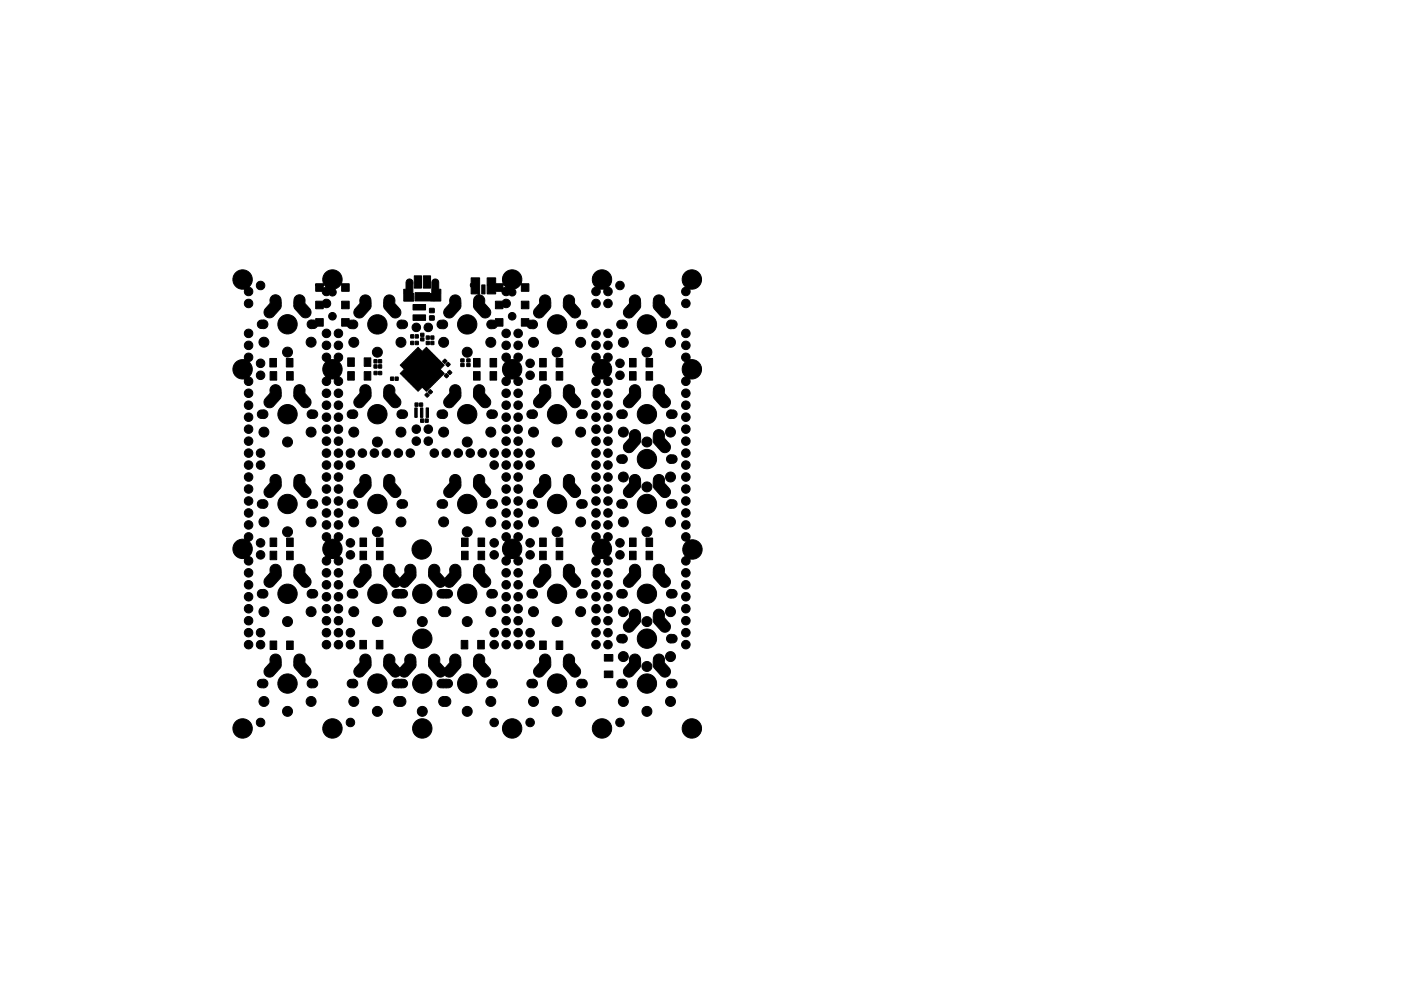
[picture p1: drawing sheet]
<svg xmlns="http://www.w3.org/2000/svg" width="297mm" height="210mm" viewBox="0 0 297 210" stroke-linecap="round" stroke-linejoin="round" font-family="sans-serif">
<g fill="#000" stroke="#000" stroke-width=".21">
<path d="M49.8 58a2.1 2.1 0 0 1 3-.1 2.1 2.1 0 0 1 .1 3 .94 .94 0 0 1 .6 1.2 .94 .94 0 0 1-1.2 .6 .94 .94 0 0 1-.5-1.3 2.09 2.09 0 0 1-2.1-1 2.09 2.09 0 0 1 .1-2.4zM68.9 58a2.13 2.13 0 0 1 2.7-.4 2.13 2.13 0 0 1 .9 2.6h1.5v1.6h-1.6l-.1-1.4-1.2 .9a.88 .88 0 0 1-.1 1.3 .88 .88 0 0 1-1.2-.1 .96 .96 0 0 1-1.5-.7h-1.4v-1.3h1.6l.1 .6 .4-.2 .1-.1-.4-.4-.2 .1h-1.6v-.3h1.6l.1-.1a2.09 2.09 0 0 1 .3-2.1zM86.3 59.4a.73 .73 0 0 1 .8-.2 .73 .73 0 0 1 .5 .7l-.1 2.3 .2 .1v1.6h-2.1v-2.5l.5-.1v-1.4zM88 62.1h3.1l.1 .2h.3l.1-2.4a.73 .73 0 0 1 .7-.7 .73 .73 0 0 1 .7 .7v1.4l.5 .1v2.5l-5.5-.1zM103.3 59h1.8l.1 1.2 1.5-.1a2.11 2.11 0 0 1 1.9-2.9 2.11 2.11 0 0 1 2 3h1.5v1.6h-1.6l-.1-1.4-1.2 .9a.88 .88 0 0 1-.1 1.3 .88 .88 0 0 1-1.2-.1 .96 .96 0 0 1-1.5-.7h-1.2l-.1 .6h-1.8v-1.9h3.3l.1 .6 .5-.2-.4-.5-.2 .1h-3.3zM126 58a2.1 2.1 0 0 1 3-.1 2.1 2.1 0 0 1 .1 3 .94 .94 0 0 1 .6 1.2 .94 .94 0 0 1-1.2 .6 .94 .94 0 0 1-.5-1.3h-.8a.95 .95 0 0 1-.5 1.3 .95 .95 0 0 1-1.2-.6 .95 .95 0 0 1 .7-1.2v-.1a2.04 2.04 0 0 1-.2-2.8zM145.1 58a2.08 2.08 0 0 1 3.5 .7 2.08 2.08 0 0 1-2.3 2.7 .94 .94 0 0 1-.6 1.3 .94 .94 0 0 1-1.2-.7 .94 .94 0 0 1 .8-1.1v-.1a2.04 2.04 0 0 1-.2-2.8zM49.8 77a3.5 3.5 0 0 1 2-.7 .95 .95 0 0 1 .5-1.3 .95 .95 0 0 1 1.3 .6 .95 .95 0 0 1-.8 1.2 2.2 2.2 0 0 1 0 3.1h.1a.94 .94 0 0 1 .7 1.3 .94 .94 0 0 1-1.3 .5 .94 .94 0 0 1-.5-1.3 2.09 2.09 0 0 1-2.1-1 2.09 2.09 0 0 1 .1-2.4zM54.8 68.2a1.12 1.12 0 0 1 1.3-.3 1.12 1.12 0 0 1 .6 1.3 1.25 1.25 0 0 1-2.1-.3zM57.5 62.9l.6-.3h.7l.6 .4 .2 .6v1.3l-.1 .5-1.5 1.7a1.18 1.18 0 0 1-1.6 0 1.18 1.18 0 0 1-.2-1.6l1.1-1.1-.1-.8zM57.2 76.1h1.4v1.8h-1.4zM60.7 76.1h1.4v1.8h-1.4z"/>
<path d="M62.7 62.8l.9-.3 .6 .3 .4 .6 .1 1 1 1.1a1.18 1.18 0 0 1-.1 1.6 1.18 1.18 0 0 1-1.7 0l-1.6-2v-1.5zM65.4 68.1l.5-.2 1 .1v-.4h1.6v1.6h-1.2a1.35 1.35 0 0 1-2.2-.1v-.6zM66.9 63.9h1.6a.93 .93 0 0 1 1.3-.2 .93 .93 0 0 1 .1 1.3 .93 .93 0 0 1-1.3 .2l-.1 .3h-1.6zM68.6 75.2a.96 .96 0 0 1 1.2-.1 .96 .96 0 0 1 .3 1.2h.8a.95 .95 0 0 1 .5-1.3 .95 .95 0 0 1 1.3 .6 .95 .95 0 0 1-.8 1.2 2.2 2.2 0 0 1 0 3.1 .94 .94 0 0 1 .7 1.3 .94 .94 0 0 1-1.3 .5 .94 .94 0 0 1-.4-1.3h-.8a.95 .95 0 0 1-.5 1.3 .95 .95 0 0 1-1.3-.6 .95 .95 0 0 1 .8-1.2 2.22 2.22 0 0 1 0-3.1v-.1a.94 .94 0 0 1-.5-1.5zM72.4 67.6h1.6l.2 .4a1.04 1.04 0 0 1 1.3 .2 1.04 1.04 0 0 1 0 1.3 1.44 1.44 0 0 1-1.9-.3h-1.2zM72.4 63.9h1.6v1.6h-1.6zM73.7 75.9h1.4v1.8h-1.4zM76.6 63l.6-.4h.6l.6 .4 .2 .6 .1 1.3-.1 .5-1.5 1.7a1.18 1.18 0 0 1-1.7 .1 1.18 1.18 0 0 1-.1-1.7l1-1.1v-.8zM77.2 75.9h1.4v1.8h-1.4zM79.3 77.4h.6v.7h-.6zM79.3 76.3h.6v.7h-.6zM79.3 78.8h.6v.7h-.6z"/>
<path d="M80.3 77.4h.6v.7h-.6zM80.3 76.3h.6v.7h-.6zM80.3 78.8h.6v.7h-.6zM81.8 62.9l.8-.3 .7 .2 .4 .6v1l1 1.1a1.18 1.18 0 0 1-.1 1.7 1.18 1.18 0 0 1-1.6-.1l-1.6-1.9v-1.6zM82.8 80h.6v.7h-.6zM83.8 80h.6v.7h-.6zM84.4 68.2a1.28 1.28 0 0 1 2 .5 1.2 1.2 0 0 1-1.9 .8 .93 .93 0 0 1-.1-1.3zM87.1 72.4h.6v.7h-.6zM87.1 71h.6v.7h-.6zM88.1 72.4h.6v.7h-.6zM88.1 71h.6v.7h-.6zM87.8 58.5h1.6v2.6h-1.6z"/>
<path d="M89.2 71.7h.7v.6h-.7zM89.2 70.7h.7v.6h-.7zM87.6 66.8h2.6v1.2h-2.6zM87.6 64.6h2.6v1.2h-2.6zM85.8 76.5l2.8-2.8 .9 .8 .9-.8 3.8 3.8-.8 .9 .8 .8-3.8 3.8-.9-.8-.9 .8-3.7-3.8 .8-.8-.8-.9zM90.4 72.4h.6v.7h-.6zM90.4 71.3h.6v.7h-.6zM89.8 58.5h1.5v2.6h-1.5zM91.4 72.4h.6v.7h-.6zM91.4 71.3h.6v.7h-.6zM91.1 67h.9v.9h-.9zM91.1 65.4h.9v.9h-.9z"/>
<path d="M92.9 68.3a1.12 1.12 0 0 1 1.3-.3 1.12 1.12 0 0 1 .6 1.3 1.25 1.25 0 0 1-2.1-.4zM94.2 76.2l.6 .4-.5 .5-.5-.4zM94.6 79.3l.5 .4-.4 .5-.5-.5zM94.9 76.9l.6 .4-.5 .5-.5-.4zM94.9 78.9l.4-.3 .5 .5-.5 .4zM95.6 63l.6-.4h.7l.6 .4 .2 .6v1.3l-.1 .5-1.5 1.7a1.18 1.18 0 0 1-1.6 .1 1.18 1.18 0 0 1-.2-1.7l1.1-1.1-.1-.8zM97.7 77.1h.7v.7h-.7zM97.7 76.2h.7v.6h-.7zM99 77.1h.7v.7h-.7zM99 76.2h.7v.6h-.7zM99.9 59h1.8v3.5l.6 .3 .3 .4 .2 1.2 1 1.1a1.18 1.18 0 0 1-.1 1.7 1.18 1.18 0 0 1-1.7-.1l-1.4-1.5-.2-.6 .1-1.8 .9-.8h-1.5v-1.4a.78 .78 0 0 1 0-1zM100.4 76.1h1.4v1.8h-1.4z"/>
<path d="M102.1 60.5h.7v1.9h-.7zM103.9 76.1h1.4v1.8h-1.4zM103.4 68.2l.6-.3 1 .1v-.4h1.6v1.6h-1.1a1.35 1.35 0 0 1-2.3-.1zM105 63.9h1.6a.93 .93 0 0 1 1.3-.2 .93 .93 0 0 1 .1 1.3 .93 .93 0 0 1-1.3 .2l-.1 .3h-1.6zM106.7 75.2a.96 .96 0 0 1 1.2-.1 .96 .96 0 0 1 .3 1.2h.8a.95 .95 0 0 1 .5-1.3 .95 .95 0 0 1 1.3 .6 .95 .95 0 0 1-.8 1.2 2.2 2.2 0 0 1 0 3.1 .94 .94 0 0 1 .7 1.3 .94 .94 0 0 1-1.3 .5 .94 .94 0 0 1-.4-1.3h-.8a.95 .95 0 0 1-.5 1.3 .95 .95 0 0 1-1.3-.6 .95 .95 0 0 1 .8-1.2 2.22 2.22 0 0 1 0-3.1v-.1a.94 .94 0 0 1-.5-1.5zM110.5 67.6h1.6l.2 .4a1.04 1.04 0 0 1 1.3 .2 1.04 1.04 0 0 1 0 1.3 1.44 1.44 0 0 1-1.9-.3h-1.2zM110.5 63.9h1.6v1.6h-1.6zM114.7 63l.6-.4h.6l.6 .4 .2 .6 .1 1.3-.1 .5-1.5 1.7a1.18 1.18 0 0 1-1.7 .1 1.18 1.18 0 0 1-.1-1.7l1-1.1v-.8zM114.4 76.1h1.4v1.8h-1.4zM117.9 76.1h1.4v1.8h-1.4zM119.9 62.9l.8-.3 .7 .2 .4 .6v1l1 1.1a1.18 1.18 0 0 1-.1 1.7 1.18 1.18 0 0 1-1.6-.1l-1.6-1.9v-1.6zM122.5 68.2a1.28 1.28 0 0 1 2 .5 1.2 1.2 0 0 1-1.9 .8 .93 .93 0 0 1-.1-1.3z"/>
<path d="M125.7 75.2a.96 .96 0 0 1 1.2-.1 .96 .96 0 0 1 .3 1.2h.8a.95 .95 0 0 1 .5-1.3 .95 .95 0 0 1 1.3 .6 .95 .95 0 0 1-.8 1.2 2.2 2.2 0 0 1 0 3.1h.1a.94 .94 0 0 1 .7 1.3 .94 .94 0 0 1-1.3 .5 .94 .94 0 0 1-.5-1.3h-.8a.95 .95 0 0 1-.5 1.3 .95 .95 0 0 1-1.2-.6 .95 .95 0 0 1 .7-1.2 2.22 2.22 0 0 1 0-3.1v-.1a.94 .94 0 0 1-.5-1.5zM131 68.3a1.12 1.12 0 0 1 1.3-.3 1.12 1.12 0 0 1 .6 1.3 1.25 1.25 0 0 1-2.1-.4zM133.7 63l.6-.4h.7l.6 .4 .2 .6v1.3l-.1 .5-1.5 1.7a1.18 1.18 0 0 1-1.6 .1 1.18 1.18 0 0 1-.2-1.7l1.1-1.1-.1-.8zM133.5 76.1h1.4v1.8h-1.4zM137 76.1h1.4v1.8h-1.4zM138.9 62.9l.9-.3 .6 .2 .4 .6 .1 1 1 1.1a1.18 1.18 0 0 1-.1 1.7 1.18 1.18 0 0 1-1.7-.1l-1.6-1.9v-1.6zM141.5 68.2a1.28 1.28 0 0 1 2.1 .5 1.2 1.2 0 0 1-2 .8 .93 .93 0 0 1-.1-1.3zM144.8 75.2a.96 .96 0 0 1 1.2-.1 .96 .96 0 0 1 .3 1.2 2.11 2.11 0 0 1 2.4 2.1 2.11 2.11 0 0 1-2.4 2.1 .94 .94 0 0 1-.6 1.2 .94 .94 0 0 1-1.2-.6 .94 .94 0 0 1 .8-1.2 2.22 2.22 0 0 1 0-3.1v-.1a.94 .94 0 0 1-.5-1.5zM54.8 87.3a1.12 1.12 0 0 1 1.3-.3 1.12 1.12 0 0 1 .6 1.3 1.25 1.25 0 0 1-2.1-.3zM57.5 82l.6-.3h.7l.6 .4 .2 .6v1.3l-.1 .4-1.5 1.8a1.18 1.18 0 0 1-1.6 0 1.18 1.18 0 0 1-.2-1.6l1.1-1.2-.1-.8zM57.3 78.8h1.4v1.9h-1.4zM60.8 78.8h1.4v1.9h-1.4z"/>
<path d="M62.7 81.9l.9-.3 .6 .3 .4 .6 .1 .9 1 1.2a1.18 1.18 0 0 1-.1 1.6 1.18 1.18 0 0 1-1.7 0l-1.6-2v-1.5zM65.4 87.2a1.16 1.16 0 0 1 1.3-.2 1.16 1.16 0 0 1 .6 1.1 1.22 1.22 0 0 1-1.1 .7 1.22 1.22 0 0 1-1.1-.8zM73.7 78.8h1.4v1.9h-1.4zM73.8 87.3a1.12 1.12 0 0 1 1.4-.3 1.12 1.12 0 0 1 .6 1.3 1.25 1.25 0 0 1-2.2-.3zM76.6 82l.6-.3h.6l.6 .4 .2 .6 .1 1.3-.1 .4-1.5 1.8a1.18 1.18 0 0 1-1.7 0 1.18 1.18 0 0 1-.1-1.6l1-1.2v-.8zM77.2 78.8h1.4v1.9h-1.4zM81.8 81.9l.8-.3 .7 .3 .4 .6v.9l1 1.2a1.18 1.18 0 0 1-.1 1.6 1.18 1.18 0 0 1-1.6 0l-1.6-2v-1.5zM84.4 87.3a1.28 1.28 0 0 1 2 .5 1.2 1.2 0 0 1-1.9 .8 .93 .93 0 0 1-.1-1.3zM87.9 86.5h.6v2h-.6zM88 85.5h.6v.7h-.6zM89 85.5h.6v.7h-.6zM89.1 86.5h.6v2h-.6z"/>
<path d="M89.2 88.9h.6v.7h-.6zM90.1 83.7l.5-.3 .4 .5-.5 .4zM90.2 88.9h.6v.7h-.6zM90.3 86.5h.6v2h-.6zM90.8 83l.4-.3 .5 .5-.5 .4zM92.9 87.3a1.12 1.12 0 0 1 1.3-.3 1.12 1.12 0 0 1 .6 1.3 1.25 1.25 0 0 1-2.1-.3zM95.6 82l.6-.3h.7l.6 .4 .2 .6v1.3l-.1 .4-1.5 1.8a1.18 1.18 0 0 1-1.6 0 1.18 1.18 0 0 1-.2-1.6l1.1-1.2-.1-.8zM100.8 81.9l.9-.3 .6 .3 .4 .6 .1 .9 1 1.2a1.18 1.18 0 0 1-.1 1.6 1.18 1.18 0 0 1-1.7 0l-1.6-2v-1.5zM100.4 78.8h1.4v1.9h-1.4zM103.4 87.3a1.28 1.28 0 0 1 2.1 .5 1.2 1.2 0 0 1-2 .8 .93 .93 0 0 1-.1-1.3zM103.9 78.8h1.4v1.9h-1.4zM111.9 87.3a1.12 1.12 0 0 1 1.4-.3 1.12 1.12 0 0 1 .6 1.3 1.25 1.25 0 0 1-2.2-.3z"/>
<path d="M114.7 82l.6-.3h.6l.6 .4 .2 .6 .1 1.3-.1 .4-1.5 1.8a1.18 1.18 0 0 1-1.7 0 1.18 1.18 0 0 1-.1-1.6l1-1.2v-.8zM114.4 78.8h1.4v1.9h-1.4zM117.9 78.8h1.4v1.9h-1.4zM119.9 81.9l.8-.3 .7 .3 .4 .6v.9l1 1.2a1.18 1.18 0 0 1-.1 1.6 1.18 1.18 0 0 1-1.6 0l-1.6-2v-1.5zM122.5 87.3a1.28 1.28 0 0 1 2 .5 1.2 1.2 0 0 1-1.9 .8 .93 .93 0 0 1-.1-1.3zM131 96.8a1.12 1.12 0 0 1 1.3-.3 1.12 1.12 0 0 1 .6 1.3 1.25 1.25 0 0 1-2.1-.3zM131 87.3a1.12 1.12 0 0 1 1.3-.3 1.12 1.12 0 0 1 .6 1.3 1.25 1.25 0 0 1-2.1-.3zM133.7 91.5l.6-.3h.7l.6 .4 .2 .6v1.3l-.1 .5-1.5 1.6a1.18 1.18 0 0 1-1.6 .2 1.18 1.18 0 0 1-.2-1.7l1.1-1.1-.1-.8zM133.7 82l.6-.3h.7l.6 .4 .2 .6v1.3l-.1 .4-1.5 1.8a1.18 1.18 0 0 1-1.6 0 1.18 1.18 0 0 1-.2-1.6l1.1-1.2-.1-.8zM133.5 78.8h1.4v1.9h-1.4zM137 78.8h1.4v1.9h-1.4zM138.9 91.4l.9-.3 .6 .3 .4 .6 .1 1 1 1.1a1.18 1.18 0 0 1-.1 1.6 1.18 1.18 0 0 1-1.7 0l-1.6-2v-1.5z"/>
<path d="M138.9 81.9l.9-.3 .6 .3 .4 .6 .1 .9 1 1.2a1.18 1.18 0 0 1-.1 1.6 1.18 1.18 0 0 1-1.7 0l-1.6-2v-1.5zM141.5 96.8a1.28 1.28 0 0 1 2.1 .5 1.2 1.2 0 0 1-2 .8 .93 .93 0 0 1-.1-1.3zM141.5 87.3a1.28 1.28 0 0 1 2.1 .5 1.2 1.2 0 0 1-2 .8 .93 .93 0 0 1-.1-1.3zM49.8 115.1a3.5 3.5 0 0 1 2-.7 .95 .95 0 0 1 .5-1.3 .95 .95 0 0 1 1.3 .6 .95 .95 0 0 1-.8 1.2 2.24 2.24 0 0 1 .1 3.1v.1a.93 .93 0 0 1 .6 1.2 .93 .93 0 0 1-1.3 .5 .93 .93 0 0 1-.4-1.3 2.09 2.09 0 0 1-2.1-1 2.09 2.09 0 0 1 .1-2.4zM54.8 106.4a1.12 1.12 0 0 1 1.3-.3 1.12 1.12 0 0 1 .6 1.3 1.25 1.25 0 0 1-2.1-.4zM57.5 120.1l.6-.3h.7l.6 .4 .2 .6v1.3l-.1 .4-1.5 1.7a1.18 1.18 0 0 1-1.6 .1 1.18 1.18 0 0 1-.2-1.6l1.1-1.2-.1-.8zM57.5 101.1l.6-.4h.7l.6 .4 .2 .6v1.3l-.1 .5-1.4 1.6a1.18 1.18 0 0 1-1.7 .2 1.18 1.18 0 0 1-.2-1.7l1.1-1.1-.1-.8zM57.3 116.9h1.4v1.9h-1.4zM57.3 114.2h1.4v1.8h-1.4zM60.8 116.9h1.4v1.9h-1.4zM60.8 114.2h1.4v1.8h-1.4zM62.7 120l.9-.3 .6 .3 .4 .6 .1 .9 1 1.2a1.18 1.18 0 0 1-.1 1.6 1.18 1.18 0 0 1-1.7 0l-1.6-2v-1.5z"/>
<path d="M62.7 101l.9-.3 .6 .2 .4 .6 .1 1 1 1.1a1.18 1.18 0 0 1-.1 1.7 1.18 1.18 0 0 1-1.7-.1l-1.6-1.9v-1.6zM65.4 106.2a1.16 1.16 0 0 1 1.3-.1 1.16 1.16 0 0 1 .6 1.1 1.22 1.22 0 0 1-1.1 .6 1.22 1.22 0 0 1-1.1-.8zM68.6 113.3a.96 .96 0 0 1 1.2-.1 .96 .96 0 0 1 .3 1.2h.8a.95 .95 0 0 1 .5-1.3 .95 .95 0 0 1 1.3 .6 .95 .95 0 0 1-.8 1.2 2.24 2.24 0 0 1 0 3.1v.1a.93 .93 0 0 1 .7 1.2 .93 .93 0 0 1-1.3 .5 .93 .93 0 0 1-.4-1.3h-.8a.95 .95 0 0 1-.5 1.3 .95 .95 0 0 1-1.3-.6 .95 .95 0 0 1 .8-1.2 2.23 2.23 0 0 1 0-3.1v-.1a.95 .95 0 0 1-.5-1.5zM73.8 106.4a1.12 1.12 0 0 1 1.4-.3 1.12 1.12 0 0 1 .6 1.3 1.25 1.25 0 0 1-2.2-.4zM76.6 120.1l.6-.3h.6l.6 .4 .2 .6 .1 1.3-.1 .4-1.5 1.7a1.18 1.18 0 0 1-1.7 .1 1.18 1.18 0 0 1-.1-1.6l1-1.2v-.8zM76.6 101.1l.6-.4h.6l.6 .4 .2 .6 .1 1.3-.1 .5-1.5 1.6a1.18 1.18 0 0 1-1.6 .2 1.18 1.18 0 0 1-.2-1.7l1-1.1v-.8zM76.3 116.9h1.4v1.9h-1.4zM76.3 114.2h1.4v1.8h-1.4zM79.8 116.9h1.4v1.9h-1.4zM79.8 114.2h1.4v1.8h-1.4zM81.8 101l.8-.3 .7 .2 .4 .6v1l1 1.1a1.18 1.18 0 0 1-.1 1.7 1.18 1.18 0 0 1-1.6-.1l-1.6-1.9v-1.6zM84.4 106.3a1.28 1.28 0 0 1 2 .5 1.2 1.2 0 0 1-1.9 .8 .93 .93 0 0 1-.1-1.3z"/>
<path d="M81.8 120l.8-.3 .7 .3 .4 .6v.9l1.1 1.2 1-1.2 .1-.9 .3-.6 .7-.3 .9 .3 .4 .8v1.5l-1.6 1.9a1.7 1.7 0 0 1-1.9 0 1.17 1.17 0 0 1-1.7 .1l-1.6-2v-1.5zM92.9 106.4a1.12 1.12 0 0 1 1.3-.3 1.12 1.12 0 0 1 .6 1.3 1.25 1.25 0 0 1-2.1-.4zM91.3 120l.9-.3 .6 .3 .4 .6v.9l1.1 1.2 1.1-1.2v-.9l.4-.6 .6-.3 .9 .3 .4 .8v1.5l-1.6 1.9a1.7 1.7 0 0 1-1.9 0 1.17 1.17 0 0 1-1.7 .1l-1.6-2v-1.5zM95.6 101.1l.6-.4h.7l.6 .4 .2 .6v1.3l-.1 .5-1.4 1.6a1.18 1.18 0 0 1-1.7 .2 1.18 1.18 0 0 1-.2-1.7l1.1-1.1-.1-.8zM97.9 116.9h1.4v1.9h-1.4zM97.9 114.2h1.4v1.8h-1.4zM100.8 120l.9-.3 .6 .3 .4 .6 .1 .9 1 1.2a1.18 1.18 0 0 1-.1 1.6 1.18 1.18 0 0 1-1.7 0l-1.6-2v-1.5zM100.8 101l.9-.3 .6 .2 .4 .6 .1 1 1 1.1a1.18 1.18 0 0 1-.1 1.7 1.18 1.18 0 0 1-1.7-.1l-1.6-1.9v-1.6zM101.4 116.9h1.4v1.9h-1.4zM101.4 114.2h1.4v1.8h-1.4zM103.4 106.3a1.28 1.28 0 0 1 2.1 .5 1.2 1.2 0 0 1-2 .8 .93 .93 0 0 1-.1-1.3zM106.7 113.3a.96 .96 0 0 1 1.2-.1 .96 .96 0 0 1 .3 1.2h.8a.95 .95 0 0 1 .5-1.3 .95 .95 0 0 1 1.3 .6 .95 .95 0 0 1-.8 1.2 2.24 2.24 0 0 1 0 3.1v.1a.93 .93 0 0 1 .7 1.2 .93 .93 0 0 1-1.3 .5 .93 .93 0 0 1-.4-1.3h-.8a.95 .95 0 0 1-.5 1.3 .95 .95 0 0 1-1.3-.6 .95 .95 0 0 1 .8-1.2 2.23 2.23 0 0 1 0-3.1v-.1a.95 .95 0 0 1-.5-1.5z"/>
<path d="M111.9 106.4a1.12 1.12 0 0 1 1.4-.3 1.12 1.12 0 0 1 .6 1.3 1.25 1.25 0 0 1-2.2-.4zM114.7 120.1l.6-.3h.6l.6 .4 .2 .6 .1 1.3-.1 .4-1.5 1.7a1.18 1.18 0 0 1-1.7 .1 1.18 1.18 0 0 1-.1-1.6l1-1.2v-.8zM114.7 101.1l.6-.4h.6l.6 .4 .2 .6 .1 1.3-.1 .5-1.5 1.6a1.18 1.18 0 0 1-1.6 .2 1.18 1.18 0 0 1-.2-1.7l1-1.1v-.8zM114.4 116.9h1.4v1.9h-1.4zM114.4 114.2h1.4v1.8h-1.4zM117.9 116.9h1.4v1.9h-1.4zM117.9 114.2h1.4v1.8h-1.4zM119.9 120l.8-.3 .7 .3 .4 .6v.9l1 1.2a1.18 1.18 0 0 1-.1 1.6 1.18 1.18 0 0 1-1.6 0l-1.6-2v-1.5zM119.9 101l.8-.3 .7 .2 .4 .6v1l1 1.1a1.18 1.18 0 0 1-.1 1.7 1.18 1.18 0 0 1-1.6-.1l-1.6-1.9v-1.6zM122.5 106.3a1.28 1.28 0 0 1 2 .5 1.2 1.2 0 0 1-1.9 .8 .93 .93 0 0 1-.1-1.3zM125.7 113.3a.96 .96 0 0 1 1.2-.1 .96 .96 0 0 1 .3 1.2h.8a.95 .95 0 0 1 .5-1.3 .95 .95 0 0 1 1.3 .6 .95 .95 0 0 1-.8 1.2 2.24 2.24 0 0 1 0 3.1v.1a.94 .94 0 0 1 .7 1.2 .94 .94 0 0 1-1.2 .5 .94 .94 0 0 1-.5-1.3h-.8a.95 .95 0 0 1-.5 1.3 .95 .95 0 0 1-1.2-.6 .95 .95 0 0 1 .7-1.2 2.23 2.23 0 0 1 0-3.1v-.1a.94 .94 0 0 1-.5-1.5zM131 106.4a1.12 1.12 0 0 1 1.3-.3 1.12 1.12 0 0 1 .6 1.3 1.25 1.25 0 0 1-2.1-.4z"/>
<path d="M133.7 120.1l.6-.3h.7l.6 .4 .2 .6v1.3l-.1 .4-1.5 1.7a1.18 1.18 0 0 1-1.6 .1 1.18 1.18 0 0 1-.2-1.6l1.1-1.2-.1-.8zM133.7 101.1l.6-.4h.7l.6 .4 .2 .6v1.3l-.1 .5-1.4 1.6a1.18 1.18 0 0 1-1.7 .2 1.18 1.18 0 0 1-.2-1.7l1.1-1.1-.1-.8zM133.5 116.9h1.4v1.9h-1.4zM133.5 114.2h1.4v1.8h-1.4zM137 116.9h1.4v1.9h-1.4zM137 114.2h1.4v1.8h-1.4zM138.9 120l.9-.3 .6 .3 .4 .6 .1 .9 1 1.2a1.18 1.18 0 0 1-.1 1.6 1.18 1.18 0 0 1-1.7 0l-1.6-2v-1.5zM138.9 101l.9-.3 .6 .2 .4 .6 .1 1 1 1.1a1.18 1.18 0 0 1-.1 1.7 1.18 1.18 0 0 1-1.7-.1l-1.6-1.9v-1.6zM141.5 106.3a1.28 1.28 0 0 1 2.1 .5 1.2 1.2 0 0 1-2 .8 .93 .93 0 0 1-.1-1.3zM144.8 113.3a.95 .95 0 0 1 1.3 0 .95 .95 0 0 1 .1 1.2 2.13 2.13 0 0 1 2.7 2 2.13 2.13 0 0 1-2.6 2.2 .93 .93 0 0 1-.7 1.1 .93 .93 0 0 1-1.1-.7 .93 .93 0 0 1 .8-1.1 2.22 2.22 0 0 1 .2-3.1l-.1-.1a.92 .92 0 0 1-.8-.5 .92 .92 0 0 1 .2-1zM54.8 125.4a1.12 1.12 0 0 1 1.3-.3 1.12 1.12 0 0 1 .6 1.3 1.25 1.25 0 0 1-2.1-.3zM57.5 139.2l.6-.4h.7l.6 .4 .2 .6v1.3l-.1 .5-1.5 1.7a1.18 1.18 0 0 1-1.6 .1 1.18 1.18 0 0 1-.2-1.7l1.1-1.1-.1-.8z"/>
<path d="M57.3 136h1.4v1.8h-1.4zM60.8 136h1.4v1.8h-1.4zM62.7 139.1l.9-.3 .6 .2 .4 .6 .1 1 1 1.1a1.18 1.18 0 0 1-.1 1.7 1.18 1.18 0 0 1-1.7-.1l-1.6-1.9v-1.6zM65.4 125.3a1.16 1.16 0 0 1 1.3-.2 1.16 1.16 0 0 1 .6 1.1 1.22 1.22 0 0 1-1.1 .7 1.22 1.22 0 0 1-1.1-.8zM73.8 125.4a1.12 1.12 0 0 1 1.4-.3 1.12 1.12 0 0 1 .6 1.3 1.25 1.25 0 0 1-2.2-.3zM76.6 139.2l.6-.4h.6l.6 .4 .2 .6 .1 1.3-.1 .5-1.5 1.7a1.18 1.18 0 0 1-1.7 .1 1.18 1.18 0 0 1-.1-1.7l1-1.1v-.8zM76.3 135.9h1.4v1.8h-1.4zM79.8 135.9h1.4v1.8h-1.4zM83.3 125.4l.5-.3h.9a1.79 1.79 0 0 1 1.6 .5 1.04 1.04 0 0 1-.2 1 1.04 1.04 0 0 1-1.1 .3h-.2a1.79 1.79 0 0 1-1.6-.5l-.1-.5zM83.9 129a1.32 1.32 0 0 1 1.4-.2 1.32 1.32 0 0 1 .7 1.3 1.44 1.44 0 0 1-2.5 0v-.6zM81.8 139.1l.8-.3 .7 .2 .4 .6v1l1.1 1.1 1-1.1 .1-1 .3-.6 .7-.2 .9 .3 .4 .7v1.6l-1.6 1.9a1.68 1.68 0 0 1-1.9 0 1.17 1.17 0 0 1-1.7 0l-1.6-1.9v-1.6zM92.9 125.4l.4-.3h1a1.79 1.79 0 0 1 1.5 .5 1.04 1.04 0 0 1-.2 1 1.04 1.04 0 0 1-1.1 .3h-.2a1.79 1.79 0 0 1-1.5-.5l-.1-.5z"/>
<path d="M93.4 129a1.32 1.32 0 0 1 1.4-.2 1.32 1.32 0 0 1 .7 1.3 1.44 1.44 0 0 1-2.5 0v-.6zM91.3 139.1l.9-.3 .6 .2 .4 .6v1l1.1 1.1 1.1-1.1v-1l.4-.6 .6-.2 .9 .3 .4 .7v1.6l-1.6 1.9a1.68 1.68 0 0 1-1.9 0 1.17 1.17 0 0 1-1.7 0l-1.6-1.9v-1.6zM97.8 135.9h1.4v1.8h-1.4zM100.8 139.1l.9-.3 .6 .2 .4 .6 .1 1 1 1.1a1.18 1.18 0 0 1-.1 1.7 1.18 1.18 0 0 1-1.7-.1l-1.6-1.9v-1.6zM101.3 135.9h1.4v1.8h-1.4zM103.4 125.4a1.28 1.28 0 0 1 2.1 .5 1.2 1.2 0 0 1-2 .8 .93 .93 0 0 1-.1-1.3zM111.9 125.4a1.12 1.12 0 0 1 1.4-.3 1.12 1.12 0 0 1 .6 1.3 1.25 1.25 0 0 1-2.2-.3zM114.7 139.2l.6-.4h.6l.6 .4 .2 .6 .1 1.3-.1 .5-1.5 1.7a1.18 1.18 0 0 1-1.7 .1 1.18 1.18 0 0 1-.1-1.7l1-1.1v-.8zM114.4 136h1.4v1.8h-1.4zM117.9 136h1.4v1.8h-1.4zM119.9 139.1l.8-.3 .7 .2 .4 .6v1l1 1.1a1.18 1.18 0 0 1-.1 1.7 1.18 1.18 0 0 1-1.6-.1l-1.6-1.9v-1.6zM122.5 125.4a1.28 1.28 0 0 1 2 .5 1.2 1.2 0 0 1-1.9 .8 .93 .93 0 0 1-.1-1.3z"/>
<path d="M131.1 134.8a1.12 1.12 0 0 1 1.3-.1 1.12 1.12 0 0 1 .5 1.2 1.25 1.25 0 0 1-2.1-.3zM131 125.4a1.12 1.12 0 0 1 1.3-.3 1.12 1.12 0 0 1 .6 1.3 1.25 1.25 0 0 1-2.1-.3zM133.7 139.2l.6-.4h.7l.6 .4 .2 .6v1.3l-.1 .5-1.5 1.7a1.18 1.18 0 0 1-1.6 .1 1.18 1.18 0 0 1-.2-1.7l1.1-1.1-.1-.8zM133.7 129.6l.6-.3h.7l.6 .4 .2 .6v1.3l-.1 .5-1.5 1.6a1.18 1.18 0 0 1-1.6 .2 1.18 1.18 0 0 1-.2-1.7l1.1-1.1-.1-.8zM138.9 139.1l.9-.3 .6 .2 .4 .6 .1 1 1 1.1a1.18 1.18 0 0 1-.1 1.7 1.18 1.18 0 0 1-1.7-.1l-1.6-1.9v-1.6zM138.9 129.5l.9-.3 .6 .3 .4 .6 .1 1 1 1.1a1.18 1.18 0 0 1-.1 1.6 1.18 1.18 0 0 1-1.7 0l-1.6-2v-1.5zM141.5 134.9a1.28 1.28 0 0 1 2.1 .5 1.2 1.2 0 0 1-2 .8 .93 .93 0 0 1-.1-1.3zM141.5 125.4a1.28 1.28 0 0 1 2.1 .5 1.2 1.2 0 0 1-2 .8 .93 .93 0 0 1-.1-1.3zM54.8 144.5a1.12 1.12 0 0 1 1.3-.3 1.12 1.12 0 0 1 .6 1.3 1.25 1.25 0 0 1-2.1-.4zM65.3 144.4a1.28 1.28 0 0 1 2.1 .5 1.2 1.2 0 0 1-2 .8 .93 .93 0 0 1-.1-1.3zM73.8 144.5a1.12 1.12 0 0 1 1.4-.3 1.12 1.12 0 0 1 .6 1.3 1.25 1.25 0 0 1-2.2-.4zM83.5 144.3l.4-.2h.8a1.79 1.79 0 0 1 1.6 .5 1.04 1.04 0 0 1-.2 1.1 1.04 1.04 0 0 1-1.1 .3l-.2-.1a1.79 1.79 0 0 1-1.6-.4l-.1-.6z"/>
<path d="M83.9 148a1.32 1.32 0 0 1 1.4-.1 1.32 1.32 0 0 1 .7 1.2 1.44 1.44 0 0 1-2.5 0v-.6zM93 144.3l.5-.2h.8a1.79 1.79 0 0 1 1.5 .5 1.04 1.04 0 0 1-.2 1.1 1.04 1.04 0 0 1-1.1 .3l-.2-.1a1.79 1.79 0 0 1-1.5-.4l-.1-.6zM93.4 148a1.32 1.32 0 0 1 1.4-.1 1.32 1.32 0 0 1 .7 1.2 1.44 1.44 0 0 1-2.5 0v-.6zM103.4 144.4a1.28 1.28 0 0 1 2.1 .5 1.2 1.2 0 0 1-2 .8 .93 .93 0 0 1-.1-1.3zM112 144.3a1.12 1.12 0 0 1 1.4-.1 1.12 1.12 0 0 1 .5 1.3 1.25 1.25 0 0 1-2.2-.4zM122.5 144.4a1.28 1.28 0 0 1 2 .5 1.2 1.2 0 0 1-1.9 .8 .93 .93 0 0 1-.1-1.3zM128.1 142.4h1.8v1.4h-1.8zM128.1 138.9h1.8v1.4h-1.8zM131.1 144.3a1.12 1.12 0 0 1 1.3-.1 1.12 1.12 0 0 1 .5 1.3 1.25 1.25 0 0 1-2.1-.4zM141.5 144.4a1.28 1.28 0 0 1 2.1 .5 1.2 1.2 0 0 1-2 .8 .93 .93 0 0 1-.1-1.3z"/>
<circle cx="52.7" cy="73.3" r=".9"/>
<circle cx="52.7" cy="64.4" r=".9"/>
<circle cx="52.7" cy="70.7" r=".9"/>
<circle cx="55.2" cy="77.1" r=".9"/>
<circle cx="55.2" cy="60.6" r=".9"/>
<circle cx="55.2" cy="79.6" r=".9"/>
<circle cx="56" cy="72.6" r="1.06"/>
<circle cx="61" cy="74.7" r="1.06"/>
<circle cx="61" cy="68.8" r="2.05"/>
<circle cx="66" cy="72.6" r="1.06"/>
<circle cx="69.2" cy="73.3" r=".9"/>
<circle cx="69.2" cy="70.7" r=".9"/>
<circle cx="70.5" cy="67.1" r=".8"/>
<circle cx="71.8" cy="73.3" r=".9"/>
<circle cx="71.8" cy="70.7" r=".9"/>
<circle cx="75" cy="72.6" r="1.06"/>
<circle cx="80" cy="74.7" r="1.06"/>
<circle cx="80" cy="68.8" r="2.05"/>
<circle cx="85" cy="72.6" r="1.06"/>
<circle cx="88.3" cy="69.5" r=".9"/>
<circle cx="90.8" cy="69.5" r=".9"/>
<circle cx="94.1" cy="72.6" r="1.06"/>
<circle cx="99.1" cy="74.7" r="1.06"/>
<circle cx="99.1" cy="68.8" r="2.05"/>
<circle cx="104.1" cy="72.6" r="1.06"/>
<circle cx="107.3" cy="73.3" r=".9"/>
<circle cx="107.3" cy="70.7" r=".9"/>
<circle cx="108.6" cy="67.1" r=".8"/>
<circle cx="109.9" cy="73.3" r=".9"/>
<circle cx="109.9" cy="70.7" r=".9"/>
<circle cx="112.4" cy="77.1" r=".9"/>
<circle cx="112.4" cy="79.6" r=".9"/>
<circle cx="113.1" cy="72.6" r="1.06"/>
<circle cx="118.1" cy="74.7" r="1.06"/>
<circle cx="118.1" cy="68.8" r="2.05"/>
<circle cx="123.1" cy="72.6" r="1.06"/>
<circle cx="126.4" cy="73.3" r=".9"/>
<circle cx="126.4" cy="64.4" r=".9"/>
<circle cx="126.4" cy="70.7" r=".9"/>
<circle cx="128.9" cy="73.3" r=".9"/>
<circle cx="128.9" cy="64.4" r=".9"/>
<circle cx="128.9" cy="70.7" r=".9"/>
<circle cx="131.4" cy="77.1" r=".9"/>
<circle cx="131.4" cy="60.6" r=".9"/>
<circle cx="131.4" cy="79.6" r=".9"/>
<circle cx="132.2" cy="72.6" r="1.06"/>
<circle cx="137.2" cy="74.7" r="1.06"/>
<circle cx="137.2" cy="68.8" r="2.05"/>
<circle cx="142.2" cy="72.6" r="1.06"/>
<circle cx="145.4" cy="73.3" r=".9"/>
<circle cx="145.4" cy="64.4" r=".9"/>
<circle cx="145.4" cy="70.7" r=".9"/>
<circle cx="52.7" cy="98.7" r=".9"/>
<circle cx="52.7" cy="96.1" r=".9"/>
<circle cx="52.7" cy="83.4" r=".9"/>
<circle cx="52.7" cy="86" r=".9"/>
<circle cx="52.7" cy="93.6" r=".9"/>
<circle cx="52.7" cy="91.1" r=".9"/>
<circle cx="52.7" cy="88.5" r=".9"/>
<circle cx="55.2" cy="98.7" r=".9"/>
<circle cx="55.2" cy="96.1" r=".9"/>
<circle cx="56" cy="91.7" r="1.06"/>
<circle cx="61" cy="93.8" r="1.06"/>
<circle cx="61" cy="87.9" r="2.05"/>
<circle cx="66" cy="91.7" r="1.06"/>
<circle cx="69.2" cy="98.7" r=".9"/>
<circle cx="69.2" cy="96.1" r=".9"/>
<circle cx="69.2" cy="83.4" r=".9"/>
<circle cx="69.2" cy="86" r=".9"/>
<circle cx="69.2" cy="93.6" r=".9"/>
<circle cx="69.2" cy="91.1" r=".9"/>
<circle cx="69.2" cy="88.5" r=".9"/>
<circle cx="71.8" cy="98.7" r=".9"/>
<circle cx="71.8" cy="96.1" r=".9"/>
<circle cx="71.8" cy="83.4" r=".9"/>
<circle cx="71.8" cy="86" r=".9"/>
<circle cx="71.8" cy="93.6" r=".9"/>
<circle cx="71.8" cy="91.1" r=".9"/>
<circle cx="71.8" cy="88.5" r=".9"/>
<circle cx="74.3" cy="98.7" r=".9"/>
<circle cx="74.3" cy="96.1" r=".9"/>
<circle cx="75" cy="91.7" r="1.06"/>
<circle cx="76.8" cy="96.1" r=".9"/>
<circle cx="79.4" cy="96.1" r=".9"/>
<circle cx="80" cy="93.8" r="1.06"/>
<circle cx="80" cy="87.9" r="2.05"/>
<circle cx="81.9" cy="96.1" r=".9"/>
<circle cx="84.5" cy="96.1" r=".9"/>
<circle cx="85" cy="91.7" r="1.06"/>
<circle cx="87" cy="96.1" r=".9"/>
<circle cx="88.3" cy="93.6" r=".9"/>
<circle cx="88.3" cy="91.1" r=".9"/>
<circle cx="90.8" cy="93.6" r=".9"/>
<circle cx="90.8" cy="91.1" r=".9"/>
<circle cx="92.1" cy="96.1" r=".9"/>
<circle cx="94.1" cy="91.7" r="1.06"/>
<circle cx="94.6" cy="96.1" r=".9"/>
<circle cx="97.2" cy="96.1" r=".9"/>
<circle cx="99.1" cy="93.8" r="1.06"/>
<circle cx="99.1" cy="87.9" r="2.05"/>
<circle cx="99.7" cy="96.1" r=".9"/>
<circle cx="102.2" cy="96.1" r=".9"/>
<circle cx="104.1" cy="91.7" r="1.06"/>
<circle cx="104.8" cy="98.7" r=".9"/>
<circle cx="104.8" cy="96.1" r=".9"/>
<circle cx="107.3" cy="98.7" r=".9"/>
<circle cx="107.3" cy="96.1" r=".9"/>
<circle cx="107.3" cy="86" r=".9"/>
<circle cx="107.3" cy="83.4" r=".9"/>
<circle cx="107.3" cy="93.6" r=".9"/>
<circle cx="107.3" cy="91.1" r=".9"/>
<circle cx="107.3" cy="88.5" r=".9"/>
<circle cx="109.9" cy="98.7" r=".9"/>
<circle cx="109.9" cy="96.1" r=".9"/>
<circle cx="109.9" cy="86" r=".9"/>
<circle cx="109.9" cy="83.4" r=".9"/>
<circle cx="109.9" cy="93.6" r=".9"/>
<circle cx="109.9" cy="91.1" r=".9"/>
<circle cx="109.9" cy="88.5" r=".9"/>
<circle cx="112.4" cy="98.7" r=".9"/>
<circle cx="112.4" cy="96.1" r=".9"/>
<circle cx="113.1" cy="91.7" r="1.06"/>
<circle cx="118.1" cy="93.8" r="1.06"/>
<circle cx="118.1" cy="87.9" r="2.05"/>
<circle cx="123.1" cy="91.7" r="1.06"/>
<circle cx="126.4" cy="98.7" r=".9"/>
<circle cx="126.4" cy="96.1" r=".9"/>
<circle cx="126.4" cy="86" r=".9"/>
<circle cx="126.4" cy="83.4" r=".9"/>
<circle cx="126.4" cy="93.6" r=".9"/>
<circle cx="126.4" cy="91.1" r=".9"/>
<circle cx="126.4" cy="88.5" r=".9"/>
<circle cx="128.9" cy="98.7" r=".9"/>
<circle cx="128.9" cy="96.1" r=".9"/>
<circle cx="128.9" cy="86" r=".9"/>
<circle cx="128.9" cy="83.4" r=".9"/>
<circle cx="128.9" cy="93.6" r=".9"/>
<circle cx="128.9" cy="91.1" r=".9"/>
<circle cx="128.9" cy="88.5" r=".9"/>
<circle cx="132.2" cy="91.7" r="1.06"/>
<circle cx="137.2" cy="93.8" r="1.06"/>
<circle cx="137.2" cy="97.4" r="2.05"/>
<circle cx="137.2" cy="87.9" r="2.05"/>
<circle cx="142.2" cy="91.7" r="1.06"/>
<circle cx="145.4" cy="98.7" r=".9"/>
<circle cx="145.4" cy="96.1" r=".9"/>
<circle cx="145.4" cy="86" r=".9"/>
<circle cx="145.4" cy="83.4" r=".9"/>
<circle cx="145.4" cy="93.6" r=".9"/>
<circle cx="145.4" cy="91.1" r=".9"/>
<circle cx="145.4" cy="88.5" r=".9"/>
<circle cx="52.7" cy="103.8" r=".9"/>
<circle cx="52.7" cy="108.8" r=".9"/>
<circle cx="52.7" cy="106.3" r=".9"/>
<circle cx="52.7" cy="111.4" r=".9"/>
<circle cx="52.7" cy="101.2" r=".9"/>
<circle cx="55.2" cy="117.7" r=".9"/>
<circle cx="55.2" cy="115.2" r=".9"/>
<circle cx="56" cy="110.7" r="1.06"/>
<circle cx="61" cy="112.8" r="1.06"/>
<circle cx="61" cy="106.9" r="2.05"/>
<circle cx="66" cy="110.7" r="1.06"/>
<circle cx="69.2" cy="103.8" r=".9"/>
<circle cx="69.2" cy="108.8" r=".9"/>
<circle cx="69.2" cy="106.3" r=".9"/>
<circle cx="69.2" cy="111.4" r=".9"/>
<circle cx="69.2" cy="101.2" r=".9"/>
<circle cx="71.8" cy="103.8" r=".9"/>
<circle cx="71.8" cy="108.8" r=".9"/>
<circle cx="71.8" cy="106.3" r=".9"/>
<circle cx="71.8" cy="111.4" r=".9"/>
<circle cx="71.8" cy="101.2" r=".9"/>
<circle cx="74.3" cy="117.7" r=".9"/>
<circle cx="74.3" cy="115.2" r=".9"/>
<circle cx="75" cy="110.7" r="1.06"/>
<circle cx="80" cy="112.8" r="1.06"/>
<circle cx="80" cy="106.9" r="2.05"/>
<circle cx="85" cy="110.7" r="1.06"/>
<circle cx="89.4" cy="116.6" r="2.06"/>
<circle cx="94.1" cy="110.7" r="1.06"/>
<circle cx="99.1" cy="112.8" r="1.06"/>
<circle cx="99.1" cy="106.9" r="2.05"/>
<circle cx="104.1" cy="110.7" r="1.06"/>
<circle cx="104.8" cy="117.7" r=".9"/>
<circle cx="104.8" cy="115.2" r=".9"/>
<circle cx="107.3" cy="103.8" r=".9"/>
<circle cx="107.3" cy="108.8" r=".9"/>
<circle cx="107.3" cy="106.3" r=".9"/>
<circle cx="107.3" cy="111.4" r=".9"/>
<circle cx="107.3" cy="101.2" r=".9"/>
<circle cx="109.9" cy="103.8" r=".9"/>
<circle cx="109.9" cy="108.8" r=".9"/>
<circle cx="109.9" cy="106.3" r=".9"/>
<circle cx="109.9" cy="111.4" r=".9"/>
<circle cx="109.9" cy="101.2" r=".9"/>
<circle cx="112.4" cy="117.7" r=".9"/>
<circle cx="112.4" cy="115.2" r=".9"/>
<circle cx="113.1" cy="110.7" r="1.06"/>
<circle cx="118.1" cy="112.8" r="1.06"/>
<circle cx="118.1" cy="106.9" r="2.05"/>
<circle cx="123.1" cy="110.7" r="1.06"/>
<circle cx="126.4" cy="103.8" r=".9"/>
<circle cx="126.4" cy="108.8" r=".9"/>
<circle cx="126.4" cy="106.3" r=".9"/>
<circle cx="126.4" cy="111.4" r=".9"/>
<circle cx="126.4" cy="101.2" r=".9"/>
<circle cx="128.9" cy="103.8" r=".9"/>
<circle cx="128.9" cy="108.8" r=".9"/>
<circle cx="128.9" cy="106.3" r=".9"/>
<circle cx="128.9" cy="111.4" r=".9"/>
<circle cx="128.9" cy="101.2" r=".9"/>
<circle cx="131.4" cy="117.7" r=".9"/>
<circle cx="131.4" cy="115.2" r=".9"/>
<circle cx="132.2" cy="101.2" r="1.06"/>
<circle cx="132.2" cy="110.7" r="1.06"/>
<circle cx="137.2" cy="112.8" r="1.06"/>
<circle cx="137.2" cy="103.3" r="1.06"/>
<circle cx="137.2" cy="106.9" r="2.05"/>
<circle cx="142.2" cy="110.7" r="1.06"/>
<circle cx="142.2" cy="101.2" r="1.06"/>
<circle cx="145.4" cy="103.8" r=".9"/>
<circle cx="145.4" cy="108.8" r=".9"/>
<circle cx="145.4" cy="106.3" r=".9"/>
<circle cx="145.4" cy="111.4" r=".9"/>
<circle cx="145.4" cy="101.2" r=".9"/>
<circle cx="52.7" cy="136.8" r=".9"/>
<circle cx="52.7" cy="126.6" r=".9"/>
<circle cx="52.7" cy="134.2" r=".9"/>
<circle cx="52.7" cy="121.5" r=".9"/>
<circle cx="52.7" cy="124.1" r=".9"/>
<circle cx="52.7" cy="131.7" r=".9"/>
<circle cx="52.7" cy="129.2" r=".9"/>
<circle cx="55.2" cy="136.8" r=".9"/>
<circle cx="55.2" cy="134.2" r=".9"/>
<circle cx="56" cy="129.8" r="1.06"/>
<circle cx="61" cy="131.9" r="1.06"/>
<circle cx="61" cy="126" r="2.05"/>
<circle cx="66" cy="129.8" r="1.06"/>
<circle cx="69.2" cy="136.8" r=".9"/>
<circle cx="69.2" cy="126.6" r=".9"/>
<circle cx="69.2" cy="134.2" r=".9"/>
<circle cx="69.2" cy="121.5" r=".9"/>
<circle cx="69.2" cy="124.1" r=".9"/>
<circle cx="69.2" cy="131.7" r=".9"/>
<circle cx="69.2" cy="129.2" r=".9"/>
<circle cx="71.8" cy="136.8" r=".9"/>
<circle cx="71.8" cy="126.6" r=".9"/>
<circle cx="71.8" cy="134.2" r=".9"/>
<circle cx="71.8" cy="121.5" r=".9"/>
<circle cx="71.8" cy="124.1" r=".9"/>
<circle cx="71.8" cy="131.7" r=".9"/>
<circle cx="71.8" cy="129.2" r=".9"/>
<circle cx="74.3" cy="136.8" r=".9"/>
<circle cx="74.3" cy="134.2" r=".9"/>
<circle cx="75" cy="129.8" r="1.06"/>
<circle cx="80" cy="131.9" r="1.06"/>
<circle cx="80" cy="126" r="2.05"/>
<circle cx="89.5" cy="135.5" r="2.06"/>
<circle cx="89.5" cy="131.9" r="1.06"/>
<circle cx="89.5" cy="126" r="2.05"/>
<circle cx="99.1" cy="131.9" r="1.06"/>
<circle cx="99.1" cy="126" r="2.05"/>
<circle cx="104.1" cy="129.8" r="1.06"/>
<circle cx="104.8" cy="136.8" r=".9"/>
<circle cx="104.8" cy="134.2" r=".9"/>
<circle cx="107.3" cy="136.8" r=".9"/>
<circle cx="107.3" cy="126.6" r=".9"/>
<circle cx="107.3" cy="134.2" r=".9"/>
<circle cx="107.3" cy="121.5" r=".9"/>
<circle cx="107.3" cy="124.1" r=".9"/>
<circle cx="107.3" cy="131.7" r=".9"/>
<circle cx="107.3" cy="129.2" r=".9"/>
<circle cx="109.9" cy="136.8" r=".9"/>
<circle cx="109.9" cy="126.6" r=".9"/>
<circle cx="109.9" cy="134.2" r=".9"/>
<circle cx="109.9" cy="121.5" r=".9"/>
<circle cx="109.9" cy="124.1" r=".9"/>
<circle cx="109.9" cy="131.7" r=".9"/>
<circle cx="109.9" cy="129.2" r=".9"/>
<circle cx="112.4" cy="136.8" r=".9"/>
<circle cx="112.4" cy="134.2" r=".9"/>
<circle cx="113.1" cy="129.8" r="1.06"/>
<circle cx="118.1" cy="131.9" r="1.06"/>
<circle cx="118.1" cy="126" r="2.05"/>
<circle cx="123.1" cy="129.8" r="1.06"/>
<circle cx="126.4" cy="126.6" r=".9"/>
<circle cx="126.4" cy="136.8" r=".9"/>
<circle cx="126.4" cy="134.2" r=".9"/>
<circle cx="126.4" cy="121.5" r=".9"/>
<circle cx="126.4" cy="124.1" r=".9"/>
<circle cx="126.4" cy="131.7" r=".9"/>
<circle cx="126.4" cy="129.2" r=".9"/>
<circle cx="128.9" cy="136.8" r=".9"/>
<circle cx="128.9" cy="126.6" r=".9"/>
<circle cx="128.9" cy="134.2" r=".9"/>
<circle cx="128.9" cy="121.5" r=".9"/>
<circle cx="128.9" cy="124.1" r=".9"/>
<circle cx="128.9" cy="131.7" r=".9"/>
<circle cx="128.9" cy="129.2" r=".9"/>
<circle cx="132.2" cy="139.3" r="1.06"/>
<circle cx="132.2" cy="129.8" r="1.06"/>
<circle cx="137.2" cy="131.9" r="1.06"/>
<circle cx="137.2" cy="126" r="2.05"/>
<circle cx="137.2" cy="135.5" r="2.05"/>
<circle cx="142.2" cy="139.3" r="1.06"/>
<circle cx="142.2" cy="129.8" r="1.06"/>
<circle cx="145.4" cy="136.8" r=".9"/>
<circle cx="145.4" cy="126.6" r=".9"/>
<circle cx="145.4" cy="134.2" r=".9"/>
<circle cx="145.4" cy="121.5" r=".9"/>
<circle cx="145.4" cy="124.1" r=".9"/>
<circle cx="145.4" cy="131.7" r=".9"/>
<circle cx="145.4" cy="129.2" r=".9"/>
<circle cx="51.4" cy="154.6" r="2.06"/>
<circle cx="55.2" cy="153.3" r=".9"/>
<circle cx="56" cy="148.8" r="1.06"/>
<circle cx="61" cy="150.9" r="1.06"/>
<circle cx="61" cy="145" r="2.05"/>
<circle cx="66" cy="148.8" r="1.06"/>
<circle cx="70.5" cy="154.6" r="2.06"/>
<circle cx="74.3" cy="153.3" r=".9"/>
<circle cx="75" cy="148.8" r="1.06"/>
<circle cx="80" cy="150.9" r="1.06"/>
<circle cx="80" cy="145" r="2.05"/>
<circle cx="89.5" cy="150.9" r="1.06"/>
<circle cx="89.5" cy="154.6" r="2.06"/>
<circle cx="89.5" cy="145" r="2.05"/>
<circle cx="99.1" cy="150.9" r="1.06"/>
<circle cx="99.1" cy="145" r="2.05"/>
<circle cx="104.1" cy="148.8" r="1.06"/>
<circle cx="104.8" cy="153.3" r=".9"/>
<circle cx="108.6" cy="154.6" r="2.06"/>
<circle cx="112.4" cy="153.3" r=".9"/>
<circle cx="113.1" cy="148.8" r="1.06"/>
<circle cx="118.1" cy="150.9" r="1.06"/>
<circle cx="118.1" cy="145" r="2.05"/>
<circle cx="123.1" cy="148.8" r="1.06"/>
<circle cx="127.6" cy="154.6" r="2.06"/>
<circle cx="131.4" cy="153.3" r=".9"/>
<circle cx="132.2" cy="148.8" r="1.06"/>
<circle cx="137.2" cy="141.4" r="1.06"/>
<circle cx="137.2" cy="150.9" r="1.06"/>
<circle cx="137.2" cy="145" r="2.05"/>
<circle cx="142.2" cy="148.8" r="1.06"/>
<circle cx="146.7" cy="154.6" r="2.06"/>
</g>
</svg>
